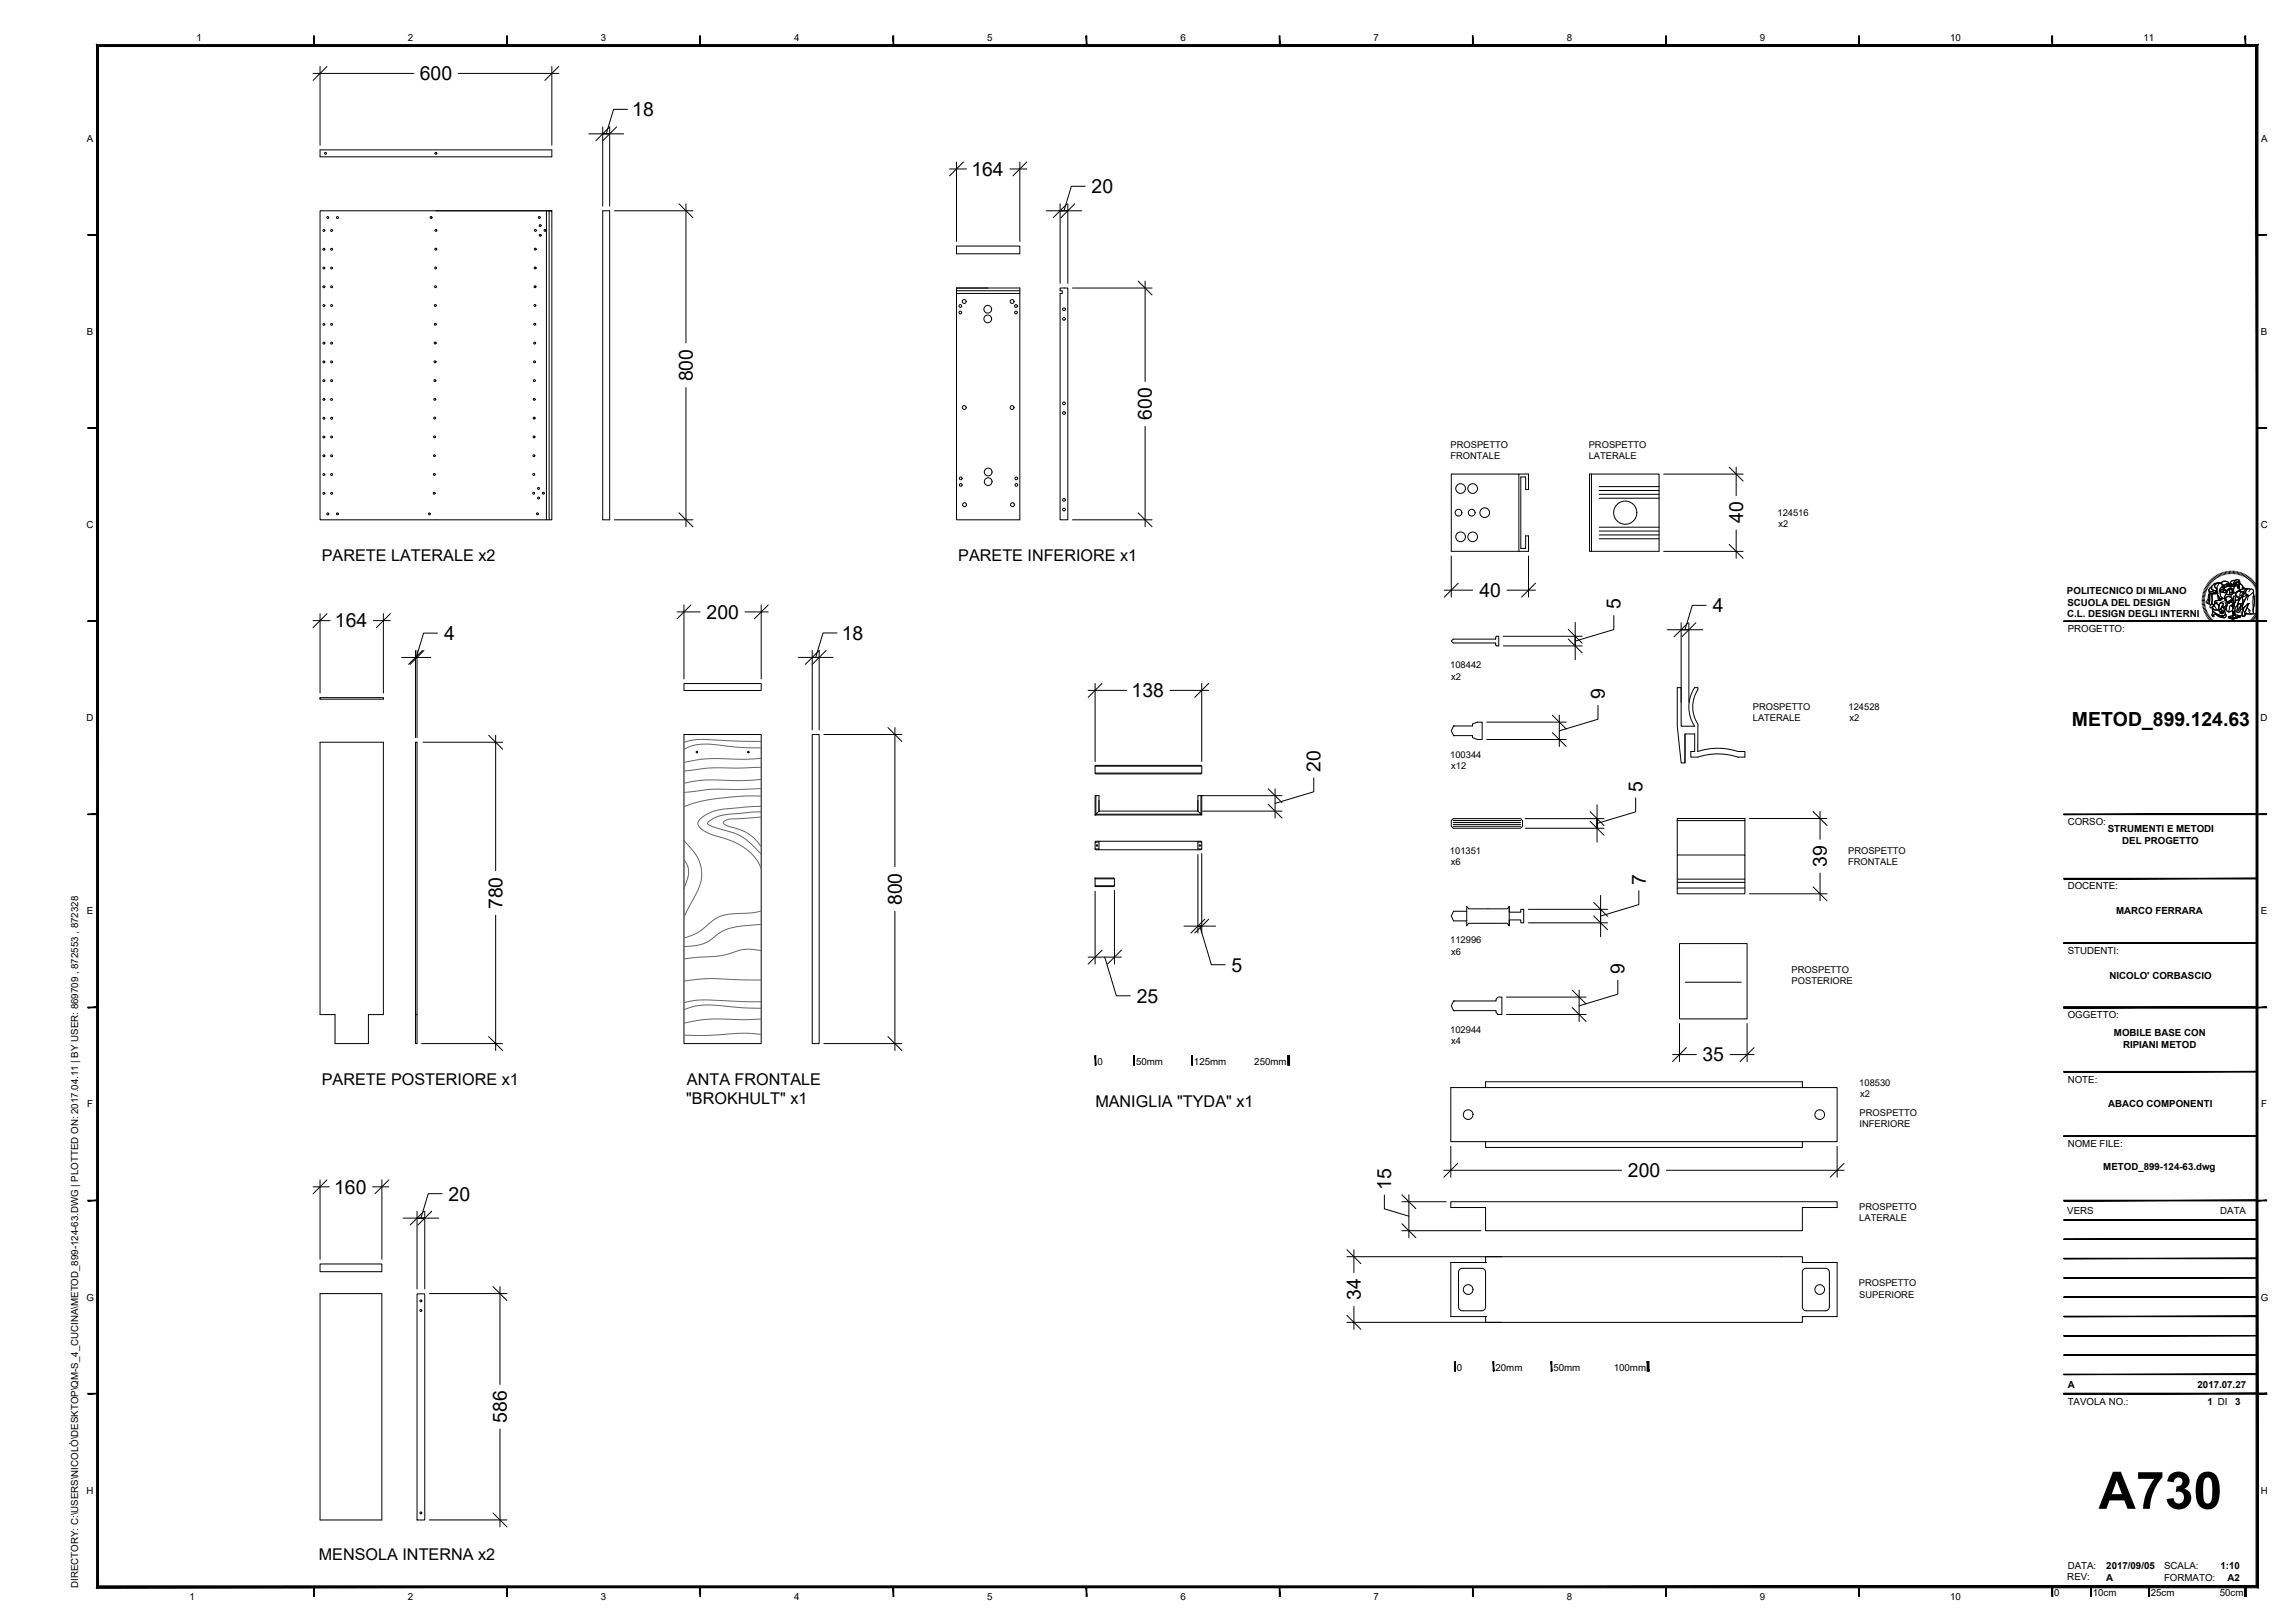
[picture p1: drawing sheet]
<svg xmlns="http://www.w3.org/2000/svg" width="594mm" height="420mm" viewBox="0 0 594 420" stroke-linecap="round" stroke-linejoin="round" font-family="sans-serif">
<defs><g id="words">
<text font-size="13.4" x="543.2" y="390.6">A730</text>
<g font-size="5">
<text x="108.7" y="20.8">600</text>
<text x="163.7" y="30.1">18</text>
<text x="251.5" y="45.5">164</text>
<text x="282.6" y="50">20</text>
<text x="179.3" y="98.7" transform="rotate(-90 179.3 98.7)">800</text>
<text x="298.2" y="108.7" transform="rotate(-90 298.2 108.7)">600</text>
<text x="451.2" y="135.4" transform="rotate(-90 451.2 135.4)">40</text>
<text x="383" y="154.5">40</text>
<text x="182.9" y="160.2">200</text>
<text x="419.5" y="157.8" transform="rotate(-90 419.5 157.8)">5</text>
<text x="443.4" y="158.5">4</text>
<text x="86.7" y="162.4">164</text>
<text x="115" y="165.7">4</text>
<text x="217.9" y="165.6">18</text>
<text x="292.9" y="180.5">138</text>
<text x="415.4" y="181" transform="rotate(-90 415.4 181)">9</text>
<text x="536.3" y="188.1">METOD_899.124.63</text>
<text x="341.8" y="199.7" transform="rotate(-90 341.8 199.7)">20</text>
<text x="425.2" y="205" transform="rotate(-90 425.2 205)">5</text>
<text x="472.9" y="224.4" transform="rotate(-90 472.9 224.4)">39</text>
<text x="426" y="229" transform="rotate(-90 426 229)">7</text>
<text x="130.1" y="235.4" transform="rotate(-90 130.1 235.4)">780</text>
<text x="233.4" y="234.3" transform="rotate(-90 233.4 234.3)">800</text>
<text x="318.8" y="251.5">5</text>
<text x="420.6" y="252.2" transform="rotate(-90 420.6 252.2)">9</text>
<text x="294.2" y="259.6">25</text>
<text x="440.7" y="274.8">35</text>
<text x="421.4" y="304.7">200</text>
<text x="86.5" y="309">160</text>
<text x="116.1" y="310.8">20</text>
<text x="360.1" y="308.1" transform="rotate(-90 360.1 308.1)">15</text>
<text x="352.2" y="336.6" transform="rotate(-90 352.2 336.6)">34</text>
<text x="131.2" y="368.4" transform="rotate(-90 131.2 368.4)">586</text>
</g>
<g font-size="4.2">
<text x="83.3" y="145.2">PARETE LATERALE x2</text>
<text x="248.1" y="145.3">PARETE INFERIORE x1</text>
<text x="83.3" y="280.9">PARETE POSTERIORE x1</text>
<text x="177.8" y="280.9">ANTA FRONTALE</text>
<text x="177.6" y="285.9">&quot;BROKHULT&quot; x1</text>
<text x="283.5" y="286.5">MANIGLIA &quot;TYDA&quot; x1</text>
<text x="82.5" y="403.8">MENSOLA INTERNA x2</text>
</g>
<g font-size="2.5">
<text x="50.9" y="10.6">1</text>
<text x="105.5" y="10.6">2</text>
<text x="155.5" y="10.6">3</text>
<text x="205.5" y="10.6">4</text>
<text x="255.5" y="10.6">5</text>
<text x="305.5" y="10.6">6</text>
<text x="355.5" y="10.6">7</text>
<text x="405.5" y="10.6">8</text>
<text x="455.5" y="10.6">9</text>
<text x="504.8" y="10.6">10</text>
<text x="554.8" y="10.6">11</text>
<text x="22.5" y="36.7">A</text>
<text x="585.3" y="36.7">A</text>
<text x="22.5" y="86.7">B</text>
<text x="585.2" y="86.7">B</text>
<text x="22.4" y="136.7">C</text>
<text x="585.2" y="136.7">C</text>
<text x="535.1" y="153.7">POLITECNICO DI MILANO</text>
<text x="535.1" y="159.8">C.L. DESIGN DEGLI INTERNI</text>
<text x="535.2" y="156.8">SCUOLA DEL DESIGN</text>
<text x="535.2" y="163.6">PROGETTO:</text>
<text x="22.4" y="186.7">D</text>
<text x="585.2" y="186.7">D</text>
<text x="535.2" y="213.6">CORSO:</text>
<text x="545.6" y="215.5">STRUMENTI E METODI</text>
<text x="549.4" y="218.5">DEL PROGETTO</text>
<text x="535.2" y="230.2">DOCENTE:</text>
<text x="22.5" y="236.7">E</text>
<text x="547.7" y="236.7">MARCO FERRARA</text>
<text x="585.2" y="236.7">E</text>
<text x="535.2" y="246.9">STUDENTI:</text>
<text x="546.1" y="253.3">NICOLO' CORBASCIO</text>
<text x="535.2" y="263.6">OGGETTO:</text>
<text x="547.2" y="268.3">MOBILE BASE CON</text>
<text x="284.1" y="275.8">0</text>
<text x="294.1" y="275.8">50mm</text>
<text x="309.1" y="275.8">125mm</text>
<text x="324.7" y="275.8">250mm</text>
<text x="549.6" y="271.3">RIPIANI METOD</text>
<text x="535.2" y="280.2">NOTE:</text>
<text x="22.6" y="286.7">F</text>
<text x="545.7" y="286.7">ABACO COMPONENTI</text>
<text x="585.3" y="286.7">F</text>
<text x="535.2" y="296.9">NOME FILE:</text>
<text x="544.5" y="302.9">METOD_899-124-63.dwg</text>
<text x="535.1" y="314.2">VERS</text>
<text x="574.7" y="314.2">DATA</text>
<text x="22.4" y="336.7">G</text>
<text x="585.2" y="336.7">G</text>
<text x="377.1" y="355">0</text>
<text x="387.1" y="355">20mm</text>
<text x="402.1" y="355">50mm</text>
<text x="417.7" y="355">100mm</text>
<text x="535.2" y="359.2">A</text>
<text x="568.9" y="359.2">2017.07.27</text>
<text x="535.2" y="363.7">TAVOLA NO.:</text>
<text x="571.4" y="363.7">1 DI</text>
<text x="578.6" y="363.7">3</text>
<text x="22.4" y="386.7">H</text>
<text x="585.2" y="386.7">H</text>
<text x="535.2" y="406.3">DATA:</text>
<text x="545.2" y="406.2">2017/09/05</text>
<text x="560.2" y="406.2">SCALA:</text>
<text x="574.8" y="406.2">1:10</text>
<text x="20.2" y="411" transform="rotate(-90 20.2 411)">DIRECTORY: C:\USERS\NICOLÒ\DESKTOP\QM-S_4_CUCINA\METOD_899-124-63.DWG | PLOTTED ON: 2017.04.11 | BY USER: 869709 , 872553 , 872328</text>
<text x="531.7" y="413.3">0</text>
<text x="535.1" y="409.2">REV:</text>
<text x="541.7" y="413.3">10cm</text>
<text x="545.2" y="409.2">A</text>
<text x="556.7" y="413.3">25cm</text>
<text x="560.2" y="409.2">FORMATO:</text>
<text x="574.6" y="413.3">50cm</text>
<text x="576.6" y="409.2">A2</text>
<text x="49" y="414.2">1</text>
<text x="105.5" y="414.2">2</text>
<text x="155.5" y="414.2">3</text>
<text x="205.5" y="414.2">4</text>
<text x="255.5" y="414.2">5</text>
<text x="305.5" y="414.2">6</text>
<text x="355.5" y="414.2">7</text>
<text x="405.5" y="414.2">8</text>
<text x="455.5" y="414.2">9</text>
<text x="504.8" y="414.2">10</text>
</g>
<g font-size="2.4">
<text x="375.5" y="118.9">FRONTALE</text>
<text x="375.5" y="116">PROSPETTO</text>
<text x="411.3" y="116">PROSPETTO</text>
<text x="411.3" y="118.9">LATERALE</text>
<text x="460.1" y="133.5">124516</text>
<text x="460.4" y="136.4">x2</text>
<text x="375.4" y="173">108442</text>
<text x="375.7" y="175.9">x2</text>
<text x="453.7" y="183.8">PROSPETTO</text>
<text x="478.5" y="183.8">124528</text>
<text x="453.7" y="186.7">LATERALE</text>
<text x="478.8" y="186.7">x2</text>
<text x="375.4" y="196.3">100344</text>
<text x="375.7" y="199.2">x12</text>
<text x="375.3" y="221">101351</text>
<text x="478.4" y="221">PROSPETTO</text>
<text x="375.6" y="223.9">x6</text>
<text x="478.4" y="223.9">FRONTALE</text>
<text x="375.4" y="244.2">112996</text>
<text x="375.7" y="247.1">x6</text>
<text x="463.8" y="251.8">PROSPETTO</text>
<text x="463.8" y="254.7">POSTERIORE</text>
<text x="375.4" y="267.5">102944</text>
<text x="375.7" y="270.3">x4</text>
<text x="481.3" y="281.1">108530</text>
<text x="481.5" y="284">x2</text>
<text x="481.3" y="291.8">INFERIORE</text>
<text x="481.4" y="288.9">PROSPETTO</text>
<text x="481.3" y="313.2">PROSPETTO</text>
<text x="481.3" y="316.1">LATERALE</text>
<text x="481.2" y="333">PROSPETTO</text>
<text x="481.3" y="335.9">SUPERIORE</text>
</g>
</g></defs>
<!-- layer: Livello 1 -->
<g fill="none" stroke="#000" stroke-width=".26">
<path d="M82.8 38.8h60v1.8h-60zM82.8 54.6h60v80h-60zM112.8 54.6h30M141.4 54.6v80M142.1 54.6v80M156 54.6h1.8v80h-1.8zM247.6 74.6h16.4v60h-16.4zM247.6 75.3h16.4M247.6 76h16.4M247.6 63.7h16.4v2h-16.4zM274.4 74.6h2v60h-2v-58.6h.6v-.7h-.6zM393.2 122.7h2.5v4h-.8v-3.2h-1.2v18.5h1.2v-3.3h.8v4h-20v-20h17.5v20"/>
<path d="M412 122.7h-.5v20h18v-20h-17.5v20M414 129h15.5M414 128h15.5M414 127h15.5M414 126h15.5M414 136.5h15.5M414 137.5h15.5M414 138.5h15.5M414 139.5h15.5M570 155.5h.7M570 155.1l.7 .1M570 154.8h.7"/>
<path d="M570.1 154.4l.7 .1M570.1 154.1l.7 .1M570.2 153.7l.7 .2M570.3 153.4l.7 .1M570.4 153l.7 .2M570.5 152.7l.7 .2M570.7 152.3l.6 .3M570.7 155.8h-.7M570.7 156.1l-.7 .1M570.8 156.4l-.7 .1M570.8 156.8l-.7 .1M570.8 152l.6 .3"/>
<path d="M570.9 157.1l-.7 .1M570.9 157.4l-.6 .2M571 151.7l.6 .4M571 157.7l-.6 .2M571.2 158l-.7 .3M571.2 151.4l.6 .4M571.3 158.3l-.6 .3M571.4 151.1l.5 .4M571.4 158.6l-.6 .3M571.6 158.9l-.6 .3M571.6 150.8l.5 .4M571.7 159.2l-.5 .3"/>
<path d="M571.8 150.5l.5 .5M571.9 153.1h.1M571.9 153.1l.1 .5M571.9 159.4l-.5 .4M572 153.6l-.1-.5 .7 .1a.83 .83 0 0 0 1.2-.2l.1 .6M572 153.6h.1M572.1 150.3l.5 .4M572.1 153.6l-.3 .4-.3 1.9a.23 .23 0 0 0-.1 .4 .23 .23 0 0 0 .3 0M572.1 153.6h.1M572.1 153.6l-.3 .2-.3 1.3-.5 .8 .3 .2M572.1 153.6h1.8M572.1 159.7l-.5 .4"/>
<path d="M572.3 152l.2-.1v.5l.2 .3 1.1 .4a.68 .68 0 0 1-1.2 .1h-.4a.51 .51 0 0 1-.5-.4 .51 .51 0 0 1 .4-.6zM572.3 150l.5 .5M572.3 160l-.5 .4M572.3 153.7h.1M572.3 153.7l-.3 .5v1.3l-.3 .8 .8 .2M572.3 153.6l.5 .1-.2 .6v2.1h-.5a.25 .25 0 0 1-.4-.1 .25 .25 0 0 1 .2-.3l.1-.4a2.17 2.17 0 0 1 .3-2zM572.5 151.9l-.5 .5a.44 .44 0 0 0-.3 .5 .44 .44 0 0 0 .5 .3h.4a.8 .8 0 0 0 1.2-.2M572.5 157.2l.2 .4M572.5 157.2h.1M572.6 149.8l.4 .5M572.6 156.4h.1M572.6 157.2a.73 .73 0 0 0 .8 .7l1-.1"/>
<path d="M572.6 151.6l.8-.6 1.2-.1a1 1 0 0 0-1.3 1l.6 .4-.1 .8-1.2-.6zM572.6 156.5h.1M572.7 157.6a1.56 1.56 0 0 0 1.7 .2M572.7 157.6l.1 .5 .7 .7 2 .9M572.7 157.6l.1 .5 .5 .5 1.7 .9M572.7 157.6l1.1 .3a.37 .37 0 0 1 .5-.1 .37 .37 0 0 1 .2 .4v.1M572.7 157.6h.1M572.8 153.7l-.2 .6v2.2M572.8 149.6l.5 .5M572.9 158.3l-.1 .2a.79 .79 0 0 0-.1 1.1h.3l.1-.2-.2-.2a.62 .62 0 0 1 .7-.2 .62 .62 0 0 1 .4 .4l.9 .4a.96 .96 0 0 0 1.3-.2l-.1-.7M572.9 158.2l.9 .8 1 .4a.85 .85 0 0 0 1.1-.2l.2-.3a.65 .65 0 0 1 0 .9 .65 .65 0 0 1-.9 0l-1.2-.4a.57 .57 0 0 0-.5-.5 .57 .57 0 0 0-.6 .5h.2l-.1 .2h-.3a1.06 1.06 0 0 1 .1-1.3zM573.1 156.7l-.2-.1a.49 .49 0 0 0-.7 0 .49 .49 0 0 0 .2 .8l.2-.2a.51 .51 0 0 1 .9 .1l.2 .2"/>
<path d="M573.1 149.3l.4 .6M573.4 149.1l.4 .6M573.4 156.3h.1M573.4 156.3h-.1a.37 .37 0 0 1-.2 .4 .37 .37 0 0 1-.5-.2M573.6 156h.1M573.6 156l.8 .7M573.7 156.1a.62 .62 0 0 0-.5 .9M573.7 156.1h.1M573.7 156.1l-.3 .2M573.7 156.1l.3 .4a.56 .56 0 0 1 .4 .8v.5M573.7 156.1l.7 .7a.59 .59 0 0 1 .4-.8 .59 .59 0 0 1 .8 .5l-.3 .2a.27 .27 0 0 0-.1 .4 .27 .27 0 0 0 .3 .1M573.7 156.1a.59 .59 0 0 0-.5 .9l-.7 .2"/>
<path d="M573.7 148.9l.4 .6M573.8 153.1l-1.1-.4-.2-.4 .1-.5 .6-.7 1.2-.2a.78 .78 0 0 1 .9 .6 .78 .78 0 0 1-.6 .9l-.2 .5 .2 .4a1.44 1.44 0 0 0 .5 1.4l.3 .2-.6 .1M573.9 153.3l.6 1.5v.5l.3 .1 .1-.4M573.9 153.3h.1M573.9 153.6h.1M574 148.8l.4 .6M574 154l.3 1.4M574.3 151.3l-.4 .7v1.3M574.3 148.6l.3 .6M574.4 157.8l.4 .7-.1 .2 .3-.2M574.4 157.8h.1M574.4 157.8l.1 .5 .3 .2-.1 .2 .3-.2"/>
<path d="M574.5 155.3v-.5l-.4-.7a.45 .45 0 0 0-.2-.5 .45 .45 0 0 0-.5 .1 .65 .65 0 0 0-.7 .2 .65 .65 0 0 0-.1 .7v1.9M574.5 155.3l-.5 .2a.55 .55 0 0 0-.7 .6l.1 .2M574.5 155.3h.1M574.5 158.3h.1M574.6 150.9a1 1 0 0 0-1.3 1l.6 .4v1M574.6 150.9h.1M574.6 150.9a.76 .76 0 0 1 .7 .7 .76 .76 0 0 1-.6 .8l-.2 .5 .2 .4a1.4 1.4 0 0 0 .5 1.4l.3 .2-.3 .1M574.6 150.9a1 1 0 0 0-1.3 1l.5 .4M574.7 148.4l.2 .7M574.8 152.8a.59 .59 0 0 0 .8 .6M574.9 151h.1M574.9 151l.8-.5h.6l.6 .3a.26 .26 0 0 1 .1 .4 .26 .26 0 0 1-.5 0l-.1-.1-.6 .4-.6-.1"/>
<path d="M574.9 155h.1M574.9 155l-.1 .4-.3-.1M575 158.5l.2 .4v-.2M575 158.5h.1M575 157.4l.3-.6a.36 .36 0 0 0 .3-.4 .36 .36 0 0 0-.5-.3 .78 .78 0 0 0-.7 1v.7M575 157.4h.1M575 157.4l-.1 .4 .7 .7-.4-.2 .2 .5-.3-.4 .1 .3M575 148.3l.2 .6M575 159.5h.1M575.1 158.4h.1M575.1 158.4l.1 .5-.2-.4M575.1 157.1h.1"/>
<path d="M575.1 157.1l.2-.3a.36 .36 0 0 0 .3-.4 .36 .36 0 0 0-.5-.3 .78 .78 0 0 0-.7 1v.7M575.1 150.7l.5-.2h.6l.6 .2 .2 .5-.2 .1-.4-.2-.1 .2-.7 .2-.7-.5zM575.1 157.1l-.3 .7 .8 .7-.4-.2 .2 .5-.3-.4M575.2 155h.1M575.2 155h-.3M575.2 157.1h.1M575.2 157.1l.3 .1M575.2 158.7h.1M575.2 151.3l.7 .2 .5-.5 .3 .3-.2 .5-.4 .3-.4-.2-.6 .1zM575.3 148.2l.3 .6M575.3 158.1h.1M575.3 158.1l-.5-.3 .3-.7 .4 .1 .5 1.5a.77 .77 0 0 1-1 .8"/>
<path d="M575.3 158.1l.3 .4-.4-.2 .2 .5-.3-.4 .1 .5-.2-.4-.3 .3 .1-.3-.3-.2M575.5 154.9l-.6 .1M575.5 154.9h.1M575.5 154.9l.5 .2M575.5 152.8h.9l-.3 .1 .1 .2a.34 .34 0 0 1-.3 .4 .34 .34 0 0 1-.3-.2zM575.5 157.2h.1M575.5 157.2l.5 1.5a.76 .76 0 0 1-1 .8M575.5 152.8h.9l-.3 .1 .1 .2a.34 .34 0 0 1-.3 .4 .34 .34 0 0 1-.4-.2zM575.5 152.5h.1M575.5 152.5l.3 .2M575.5 152.5l-1 .4M575.5 152.5l-.7 .3a.58 .58 0 0 0 .8 .6l-.1-.5 .3-.2"/>
<path d="M575.6 152.5l.2 .2M575.6 152.2l.1-.3-.6 .1-.3 .3-.3 .6M575.6 152.2h.1M575.6 152.2l-.1 .3M575.7 155.8l-.8 .2M575.7 152.2l-.2 .3M575.7 148.1l.2 .6M575.7 151.9l-.3 .5M575.8 152.7h.1M575.8 155.4l.8 .5M575.9 152.8h.1M575.9 152.8l-.1 .1"/>
<path d="M576 155.9l.2 .6-.1 .4M576 155.1l.5 1M576 148l.2 .7M576 155.1h.1M576 155.1l.6 1.1M576 157.7l.8 .7M576 154.9l.6-.5 .6 .1 .5 .3a.32 .32 0 0 1 .2 .5 .32 .32 0 0 1-.5 .1l-.4 .2a.46 .46 0 0 1-.5 .2 .46 .46 0 0 1-.3-.4zM576.1 156.9l-.6 .3M576.1 156.9h.1M576.2 151.8l.1 .1M576.3 151.4l.2 .1M576.4 153.7a1.29 1.29 0 0 0-.5 1.3"/>
<path d="M576.4 157.1v1M576.4 147.9l.1 .7M576.4 151.5h.1M576.4 151.8h.1M576.4 151.8l-.3 .3-.4-.2-.5 .1M576.5 155.7l1.1-.3-.1 .5-.5 .2-.5-.1zM576.5 156.6l-.3 .9-.4 .4M576.5 156.1v.5l-.4 .3M576.5 156.1h.1M576.6 156.1l-.2 1.1-.4 .5 .4 .4a.95 .95 0 0 0 1.4 .1h.1M576.6 156.2h.1M576.6 156.2l-.2 .5-.3 .2"/>
<path d="M576.6 155.8a.41 .41 0 0 0 .4 .3 .41 .41 0 0 0 .4-.2M576.7 152.6l.3-.3h.6l.4 .4 .2 .8-.3 .2-.1-.3M576.7 152.6h.1M576.7 152.6l-.3 1.2a.5 .5 0 0 0 .8 .1 .5 .5 0 0 0-.1-.8 .43 .43 0 0 1 0-.7 .43 .43 0 0 1 .7 .2M576.7 147.9l.1 .7M576.7 151.3l-.3 .5M576.7 151.3h.1M576.8 159.6l2-.4 1.2 .2-2.1 .6zM576.8 159.6l1.1 .4v.3l-1.1-.4zM576.8 159.6h.1M576.9 152.3h.6l.3 .2 .4 .8-.2 .4-.2-.2 .1-.6-.3-.5a.41 .41 0 0 0-.6 .1 .41 .41 0 0 0 .1 .6l.1 .8h-.4a.44 .44 0 0 1-.4-.3 .44 .44 0 0 1 .1-.5zM577.1 152.4l.4-.1 .3 .4 .1 .9-.2 .3h-.5l-.2-1.2z"/>
<path d="M577.1 147.9v.6M577.1 151.5a.39 .39 0 0 1 .6-.3 .39 .39 0 0 1 .1 .6M577.1 151.5h.1M577.1 151.5l.1-.3a.53 .53 0 0 1 .8 .4l-.2 .2M577.1 151.5l.4 .1M577.2 156.8l-.4 1.6 1.1-.2M577.2 155.9v.1M577.2 151.9h.1M577.2 155.6h.2M577.3 155.8l.1 .1M577.3 155.6v.1M577.4 152.7h.1"/>
<path d="M577.4 155.9h.1M577.4 155.6h.1M577.4 152.6l-.2 .1M577.4 147.8l.1 .7M577.5 155.6h.1M577.5 155.6l-.1 .3M577.5 151.6l-.4-.1-.4 .1 .6 .3a.3 .3 0 0 0 .3 0 .3 .3 0 0 0 .1-.3l-.2-.2 .1 .3M577.5 151.6l.1-.2 .2 .4M577.5 151.6h.1M577.5 151.6l.1-.1a.27 .27 0 0 1 .1 .3 .27 .27 0 0 1-.4 .1h-.1M577.5 151.6l-.4-.1-.4 .1 .5 .3M577.5 154l.1 .6"/>
<path d="M577.6 155.4l-.1 .2M577.6 156.9h.1M577.6 156.9h.4v.4l.2-.2M577.6 156.9h.4M577.6 152.5l.3 .2-.1 .2M577.7 153h.1M577.7 154.9l-.1-.2-.9-.3-.7 .5v.2M577.7 154.9h.1M577.7 154.9l.2 .2-.1 .3M577.8 151.8h.1M577.8 147.8v.7M577.8 155.4l-.3-.1-1 .4 .5 .4 .4-.2"/>
<path d="M577.8 155.4h.1M577.9 153h-.2M577.9 153.6l-.2 .3h-.5M577.9 152.8a.42 .42 0 0 1-.1 .6 .42 .42 0 0 1-.6-.1M577.9 158.2h.1M577.9 157.3h.1M578 159.4l.8-.2 1.2 .2-2.1 .6-1.1-.3v.2l1.2 .4 2-.6v-.3M578 159.4h.1M578 159.4l-1.2 .3M578 151.7l.2-.1 .1 .4-.3 .8M578 152.8h.1M578 151.7h.1"/>
<path d="M578 152.8l.1 .4M578 156.2h.1M578 156.2l-.1 .5h-.4l.1 .2M578 156.8l-.1 .5M578 155.2h.1M578 156.2l-.1 .5-.4 .1 .3 .2 .2-.1v.4l.2-.2M578.1 158.9h.1M578.1 155.6h.1M578.1 151.2l.1 .4M578.2 147.8l-.1 .7M578.2 157.1h.1M578.2 157.1l-.3 1.1"/>
<path d="M578.2 157.1l-.3 .2M578.2 156.5l-.1 .3-.1-.2M578.2 154.2l-.1 1.4M578.2 153.5l.5 .2M578.3 158.3l.2-.1 .1 1.1-.3-.6-.3 .7zM578.3 158.3l.2-.1 .2 1.4-.4-.9-.4 1.1zM578.4 155.4l-.4 .4v.4M578.4 156h.1M578.4 156l-.4 .2M578.4 156l-.2 1.1M578.5 154.3l-.5 .9M578.5 147.9l-.1 .7"/>
<path d="M578.5 150.3l-.2 .7 .1 .9 .2-.1 .2-1 .6-.3 .2 .6-.3 .4 .1 .6M578.5 150.3h.1M578.5 150.3l-.2 .7 .1 .9 .2-.1v-.5M578.5 150.3h-.5a.62 .62 0 0 0-.6 .8l.6 .3v.3M578.5 150.3h-.5a.61 .61 0 0 0-.6 .7M578.6 151.3h.1M578.6 151.3a.42 .42 0 0 0 .3 .4 .42 .42 0 0 0 .4-.2v.7l.2-.2M578.6 150.2l.5-.1a1.09 1.09 0 0 1 .5 1.5l-.3 .6v-.7l.3-.4-.2-.6-.6 .2-.2 1.1-.2 .1-.1-.9zM578.6 151.3a.38 .38 0 0 0 .3 .4 .38 .38 0 0 0 .4-.2M578.8 153.4l.1-.1a.95 .95 0 0 1 1.2-.2h.1a.5 .5 0 0 1 .5 .2 .5 .5 0 0 1 0 .6l-.7 .9-.6 .1-.6-.8zM578.8 151l.2 .1M578.8 154.1h.1"/>
<path d="M578.8 154.1l.6 .8 .2-.1M578.8 155.4l-.9 2.5 .2 1M578.9 147.9l-.1 .7M578.9 154.4l-.1 .1a.6 .6 0 0 0 0 .9l-.4 .6M578.9 151.5h.1M578.9 154.4l-.1 .1a.58 .58 0 0 0 0 .9l.7-.1M578.9 151.1h.1M578.9 154.4h.1M578.9 154.4l-.2-.6 .1-.4-.7-.2 .1 .4-.5 .3h-1.1l-.3-.2-.2 .3-.2 1 .1 .1 .6-.7 .6 .1 .4 .2 .1 .2a.23 .23 0 0 1 .2 .3 .23 .23 0 0 1-.3 .2l-.1 .2M578.9 153.4l.5-.3 .6 .2-.2 .9 .4-.1 .3-.4-.2-.5-.8-.2-.7 .4-.1 .5M578.9 153.4h.1M578.9 153.4l-.1 .7"/>
<path d="M578.9 151.4h.1M579.2 148l-.1 .7M579.2 156.5h.1M579.2 156.5a.47 .47 0 0 1 .8-.2 .47 .47 0 0 1-.1 .7v.1M579.2 151.2l.3 .1M579.2 156.5l-.2 1.8a.42 .42 0 0 0 .7 0l-.1-.6 .3-.6M579.3 151.3h.1M579.4 152.1h.1M579.4 150.5l-.6 .3-.2 .5M579.4 150.5h.1M579.4 150.5l.2 .6-.3 .4a.41 .41 0 0 1-.4 .2 .41 .41 0 0 1-.3-.4M579.4 150.2l-.4-.1-.5 .2"/>
<path d="M579.4 150.2h.1M579.4 150.2l.4 .4-.3 1.4M579.5 152h.1M579.5 152l.2-.9 .6 .3 .4 .7M579.5 152l-.1 .1M579.5 152l.4 .7-.3 .3M579.5 152l.4 .7M579.5 152l.2 .5a.6 .6 0 0 0 .9-.1h.3l-.2-.3M579.5 155.3l-.7 .1-.3 .5-.6 2 .2 1M579.5 155.3h.1M579.5 155.3h.1l-.3 1.1-.8 1.1 .1 .7-.3 .1-.2 .6M579.5 154.5h.1"/>
<path d="M579.6 154.8h.1M579.6 148.1l-.2 .6M579.6 153l1.2 .4M579.6 153l1-.6h.9l-.7 1M579.6 153h.1M579.6 153l-.8 .4M579.7 155.3l-.7 1.6a1.3 1.3 0 0 0-.5 1.4M579.7 154.5h-.3M579.8 151.1h.1M579.8 151.1l.5 .3 .4 .7M579.8 154.8h-.1M579.9 157.1h.1"/>
<path d="M579.9 148.2l-.2 .6M580.1 156.3h.1M580.1 156.3l-.8 .1M580.1 156.3l-.6 1.6a.36 .36 0 0 1 .2 .5 .36 .36 0 0 1-.6 .1l-.1-.2 .3-1.9M580.1 154.6l-.5 .7-.3 1.1M580.1 154.6h.1M580.1 154.6l-.6 .7M580.2 154.5h.1M580.2 154.5a.2 .2 0 0 1 .3-.2 .2 .2 0 0 1 0 .4v1.5M580.2 154.5l-.1 .1M580.2 148.3l-.2 .6M580.3 154.1l-.1 .4"/>
<path d="M580.3 153.2l.4 .1 .1 .3M580.4 151.9l.5 .5M580.5 156.2h.1M580.5 156.2l-.4 .1M580.5 157.6l-.1 .3 .2 .1M580.6 148.4l-.3 .6M580.6 154.4l-.1 1.6-.6 1.6 .2 .9 .3 .3M580.6 159.5h.1M580.7 152.1h.1M580.8 157.4l1.1-1.1-.4 1.4a1.39 1.39 0 0 0-.3 1.7l-.5 .1a.32 .32 0 0 1-.4-.1 .32 .32 0 0 1 .1-.4zM580.8 157.4h.1M580.8 157.4l-.3 1.4a.39 .39 0 0 0-.2 .4 .39 .39 0 0 0 .3 .3"/>
<path d="M580.8 153.4h.1M580.8 153.4v-.1a1.04 1.04 0 0 1 1.7-.7l.2-.1a.55 .55 0 0 1 .6 .4 .55 .55 0 0 1-.2 .6l-.4 .3a1.1 1.1 0 0 1-1.9-.2M580.8 153.6l-.7 1.1-.5 .1M580.9 155.1v.6M580.9 148.6l-.3 .6M581.1 159h.1M581.1 159a.35 .35 0 0 1 0 .4 .35 .35 0 0 1-.5 .1M581.2 148.7l-.3 .6M581.3 154.3l-.9 .1M581.4 158.5l.5 .4M581.5 148.9l-.3 .6M581.6 152.4l-1.2 .1-.8 .4"/>
<path d="M581.7 157.3l.8 .9M581.8 154.3a6.7 6.7 0 0 0-1.4 3.4l1.5-1.4M581.8 152.4a.91 .91 0 0 0-.5 1.1 .91 .91 0 0 0 .9 .7M581.8 149.1l-.3 .5M581.9 156.3h.1M581.9 156.4l-.2 1-.7 1.1 .1 .5M582 154.3l-.3 1.1M582.1 157.8a1.04 1.04 0 0 0 .7 1.2M582.1 149.3l-.4 .5M582.4 156.2l-.5 .1M582.4 152.9l-.3 .3M582.4 149.5l-.4 .5"/>
<path d="M582.7 149.7l-.4 .5M583 150l-.5 .5M583.1 159.9l.5 .4M583.2 154.5h.1M583.2 154.5v3.3M583.2 150.2l-.5 .5M583.2 153.4l.1 .3a10.2 10.2 0 0 1-.1 4.6l.3 .6h-2.4M583.3 159.6l.6 .4M583.5 150.5l-.6 .4M583.5 154.4h.1M583.5 154.4l.1 2a2.85 2.85 0 0 0-.2 2.4l-2 .1a.34 .34 0 0 1-.5-.1 .34 .34 0 0 1 .2-.5l.7-1.3 .1-.7M583.5 154.4l-.3-1a.56 .56 0 0 0 0-.8 .56 .56 0 0 0-.8 0 .8 .8 0 0 0-1 .3 .8 .8 0 0 0 .2 1l.6 .3a1.01 1.01 0 0 0-1 1l-.6 1.4-.2 1.1 1.5-1.4"/>
<path d="M583.5 159.3l.6 .4M583.7 150.7l-.6 .5M583.7 159l.6 .4M583.8 158.8l.6 .3M583.9 151l-.6 .4M584 158.5l.6 .3M584.1 151.3l-.6 .4M584.1 158.2l.6 .2M584.2 157.9l.7 .2M584.3 151.6l-.6 .4M584.3 157.6l.7 .2M584.4 157.3l.7 .1"/>
<path d="M584.5 152l-.6 .3M584.5 156.9l.7 .2M584.6 156.6l.6 .1M584.6 156.3l.7 .1M584.6 152.3l-.6 .3M584.6 156h.7M584.6 155.7h.7M584.8 152.6l-.7 .3M584.9 152.9l-.7 .3M585 153.3l-.6 .2M585.1 153.6l-.7 .2M585.2 154l-.7 .1"/>
<path d="M585.2 154.3l-.6 .1M585.3 154.7h-.7M585.3 155l-.7 .1M585.3 155.4h-.6M177.1 177h19.9v1.8h-19.9zM375.7 166l.5-.5h11v-.5l.2-.3h.6v2.5h-.6l-.2-.2v-.5h-11zM439.5 178.6a8.1 8.1 0 0 0 0 8.8M439.5 178.6v-.6h-.8a9.1 9.1 0 0 0 0 10h-3.5v-10h-1v10l1 9.5h1v-7.5M572.5 160.2l-.5 .5M572.7 160.4l-.4 .5M573 160.7l-.5 .5M573.2 160.9l-.4 .5"/>
<path d="M573.5 161.1l-.4 .5M573.8 161.3l-.4 .5M574 161.4l-.3 .6M574.3 161.6l-.3 .6M574.6 161.8l-.3 .6M574.9 161.9l-.3 .6M575.2 162l-.3 .7M575.5 162.1l-.2 .7M575.8 162.2l-.2 .7M576.1 162.3l-.1 .7M576.4 162.4l-.1 .6M576.8 162.4l-.1 .7"/>
<path d="M577.1 162.5l-.1 .6M577.4 162.5v.7M577.7 162.5l.1 .7M577.9 160.1h.1M577.9 160l2.1-.6v.3l-2.1 .6zM577.9 160v.3M578.1 162.5v.6M578.4 162.4l.1 .7M578.7 162.4l.1 .7M579 162.3l.2 .7M579.3 162.3l.2 .6M579.7 162.2l.2 .6"/>
<path d="M580 162.1l.2 .6M580.3 162l.2 .6M580.6 161.8l.3 .7M580.9 161.7l.3 .6M581.2 161.5l.3 .6M581.4 161.4l.4 .5M581.7 161.2l.4 .5M582 161l.4 .5M582.2 160.8l.5 .5M582.5 160.6l.4 .5M582.7 160.3l.5 .5M582.9 160.1l.5 .4"/>
<path d="M82.8 180.6v.4h16.4v-.4h-16.4v.4M82.8 192.2h16.4v70.5h-3.8v7.5h-8.7v-7.5h-3.9zM107.5 192.2h.5v78h-.5zM177.1 190.2h3.1M177.1 190.2h19.9v80h-19.9zM210.3 190.2h1.7v80h-1.7zM283.5 198.3l.2-.2h27.2l.2 .2v1.8l-.2 .2h-27.2l-.2-.2M283.5 198.3v1.8M283.5 198.3h27.6M376.3 187.9h4.9v-.5l1.2-.5h1.3v4.5h-1.3l-1.2-.5v-.5h-4.9M376.3 187.9h.1M376.3 190.4h.1"/>
<path d="M376.3 187.9l-.6 1.3 .6 1.2M439.5 187.5v7.1a16.5 16.5 0 0 1 10.4 0h1.8v1.4h-1.8a16.5 16.5 0 0 0-10.4 0h-1.8v-1.4h1v-4.6h-2.5v7.5M283.5 219.8h1M283.5 218l.2-.2h27.2l.2 .2M283.5 211h.2M283.5 200.1h27.6M283.5 219.8l.2 .2h27.2l.2-.2h-1M283.7 206v4.8h27.2v-4.8M284.5 210v-4h-1v5M284.5 218h-1v1.8M284.5 217.8v2.2M284.5 210l-1 1"/>
<path d="M310.1 207.2v2.8h-25.6M310.1 218h1v1.8M310.1 217.8v2.2M311.1 206v5h-27.6M311.1 206h.1M311.1 206h-1v4l1 1M375.7 212.4l.5-.5h17.4l.5 .5v1.5l-.5 .5h-17.4l-.5-.5zM376.2 213.9h17.4M376.2 212.4h17.4M376.2 212.9h17.4M376.2 213.4h17.4M434.2 212.4h17.5"/>
<path d="M283.5 227.5h5M283.5 229.3h5M288.5 227.5l-.2-.2h-4.8v2.2h4.8l.2-.2M288.5 227.5v1.8M376.3 235.9h3.4v2.5h-3.4l-.6-1.2zM379.7 235.9v-1.2l.5 .6h10l.5-.6v4.9l-.5-.6h-10l-.5 .6v-1.2M390.7 234.7v1.4h3v-.7h.7v3.5h-.7v-.8h-3v1.5M434.2 221.3h17.5v10.1h-17.5zM434.2 221.3v-9.4h17.5v9.4M434.2 227.6h17.5M434.2 228.4h17.5M434.2 229.9h17.5"/>
<path d="M376.3 259.1h.1M376.3 259.1h11v-.5l.5-.5h1v4.5h-1l-.5-.5v-.5h-11l-.6-1.2zM434.8 244.3h17.4v19.5h-17.4zM436.3 254.3h14.5M107.5 262.7h.5M376.3 261.6h.1M375.6 281.5h100v14h-100zM384.6 295.5v1.6h82v-1.6M384.6 281.5v-1.5h82v1.5M375.6 311.1h100v1.5h-9v6h-82v-6h-9zM82.8 327.2h16v2h-16zM82.8 334.9h16v58.6h-16z"/>
<path d="M108 335h2v58.5h-2zM378.6 328.3h5M383.5 328.3a1.02 1.02 0 0 1 1.1 1l-.1 9a1 1 0 0 1-.9 1h-5a1 1 0 0 1-1-1v-9a1 1 0 0 1 1-1M384.6 326.8h.1M384.6 326.8v-1.5h82v1.5M384.6 326.8h-9v14h9M466.6 326.8h.1M466.6 326.8h9v14h-9M467.5 328.3a.98 .98 0 0 0-.9 1l-.1 9a1 1 0 0 0 1.1 1h4.9a1 1 0 0 0 1-1M467.6 328.3h4.9M472.5 328.3a1 1 0 0 1 1 1M473.6 329.3v9"/>
<path d="M384.6 340.8h.1M384.6 340.8v1.5h82v-1.5M466.6 340.8h.1"/>
<circle cx="84.2" cy="39.7" r=".25"/>
<circle cx="112.8" cy="39.7" r=".25"/>
<circle cx="83.8" cy="59.7" r=".25"/>
<circle cx="84.8" cy="56.3" r=".25"/>
<circle cx="85.8" cy="59.7" r=".25"/>
<circle cx="87.3" cy="56.3" r=".25"/>
<circle cx="111.6" cy="56.3" r=".25"/>
<circle cx="112.8" cy="59.6" r=".25"/>
<circle cx="138.6" cy="59.6" r=".25"/>
<circle cx="139.6" cy="56.3" r=".25"/>
<circle cx="139.8" cy="58.4" r=".25"/>
<circle cx="141.1" cy="59.6" r=".25"/>
<circle cx="83.8" cy="79.1" r=".25"/>
<circle cx="83.8" cy="64.5" r=".25"/>
<circle cx="83.8" cy="74.2" r=".25"/>
<circle cx="83.8" cy="69.4" r=".25"/>
<circle cx="85.8" cy="74.2" r=".25"/>
<circle cx="85.8" cy="69.4" r=".25"/>
<circle cx="85.8" cy="79.1" r=".25"/>
<circle cx="85.8" cy="64.5" r=".25"/>
<circle cx="112.7" cy="79.1" r=".25"/>
<circle cx="112.7" cy="74.2" r=".25"/>
<circle cx="112.8" cy="69.4" r=".25"/>
<circle cx="112.8" cy="64.5" r=".25"/>
<circle cx="138.5" cy="79.1" r=".25"/>
<circle cx="138.5" cy="74.2" r=".25"/>
<circle cx="138.5" cy="69.4" r=".25"/>
<circle cx="138.6" cy="64.5" r=".25"/>
<circle cx="139.8" cy="60.9" r=".25"/>
<circle cx="248.6" cy="79.2" r=".35"/>
<circle cx="249.6" cy="78.1" r=".5"/>
<circle cx="262" cy="78.1" r=".5"/>
<circle cx="263" cy="79.2" r=".35"/>
<circle cx="83.8" cy="88.8" r=".25"/>
<circle cx="83.8" cy="93.7" r=".25"/>
<circle cx="83.8" cy="84" r=".25"/>
<circle cx="83.8" cy="98.5" r=".25"/>
<circle cx="85.8" cy="88.8" r=".25"/>
<circle cx="85.8" cy="98.5" r=".25"/>
<circle cx="85.8" cy="84" r=".25"/>
<circle cx="85.8" cy="93.7" r=".25"/>
<circle cx="112.6" cy="98.5" r=".25"/>
<circle cx="112.6" cy="93.7" r=".25"/>
<circle cx="112.6" cy="88.8" r=".25"/>
<circle cx="112.7" cy="83.9" r=".25"/>
<circle cx="138.3" cy="98.5" r=".25"/>
<circle cx="138.4" cy="93.7" r=".25"/>
<circle cx="138.4" cy="88.8" r=".25"/>
<circle cx="138.4" cy="83.9" r=".25"/>
<circle cx="248.6" cy="80.9" r=".35"/>
<circle cx="255.7" cy="82.6" r="1"/>
<circle cx="255.7" cy="80.1" r="1"/>
<circle cx="263" cy="80.9" r=".35"/>
<circle cx="275.4" cy="80.1" r=".35"/>
<circle cx="275.4" cy="82.6" r=".35"/>
<circle cx="83.8" cy="118" r=".25"/>
<circle cx="83.8" cy="108.3" r=".25"/>
<circle cx="83.8" cy="113.1" r=".25"/>
<circle cx="83.8" cy="103.4" r=".25"/>
<circle cx="85.8" cy="108.3" r=".25"/>
<circle cx="85.8" cy="118" r=".25"/>
<circle cx="85.8" cy="113.1" r=".25"/>
<circle cx="85.8" cy="103.4" r=".25"/>
<circle cx="112.5" cy="118" r=".25"/>
<circle cx="112.5" cy="113.1" r=".25"/>
<circle cx="112.5" cy="108.2" r=".25"/>
<circle cx="112.6" cy="103.4" r=".25"/>
<circle cx="138.2" cy="118" r=".25"/>
<circle cx="138.2" cy="113.1" r=".25"/>
<circle cx="138.3" cy="108.2" r=".25"/>
<circle cx="138.3" cy="103.4" r=".25"/>
<circle cx="249.6" cy="105.5" r=".5"/>
<circle cx="262" cy="105.5" r=".5"/>
<circle cx="275.4" cy="106.9" r=".35"/>
<circle cx="275.4" cy="104.4" r=".35"/>
<circle cx="83.8" cy="127.7" r=".25"/>
<circle cx="83.8" cy="122.8" r=".25"/>
<circle cx="84.8" cy="133" r=".25"/>
<circle cx="85.8" cy="122.8" r=".25"/>
<circle cx="85.8" cy="127.7" r=".25"/>
<circle cx="87.3" cy="133" r=".25"/>
<circle cx="111.1" cy="133" r=".25"/>
<circle cx="112.4" cy="127.7" r=".25"/>
<circle cx="112.4" cy="122.8" r=".25"/>
<circle cx="138.1" cy="127.7" r=".25"/>
<circle cx="138.2" cy="122.8" r=".25"/>
<circle cx="139.1" cy="133" r=".25"/>
<circle cx="139.4" cy="126.4" r=".25"/>
<circle cx="139.4" cy="128.9" r=".25"/>
<circle cx="140.6" cy="127.7" r=".25"/>
<circle cx="248.7" cy="123.8" r=".35"/>
<circle cx="248.7" cy="125.5" r=".35"/>
<circle cx="249.7" cy="130.7" r=".5"/>
<circle cx="255.8" cy="124.7" r="1"/>
<circle cx="255.8" cy="122.2" r="1"/>
<circle cx="262.1" cy="130.7" r=".5"/>
<circle cx="263.1" cy="125.5" r=".35"/>
<circle cx="263.1" cy="123.8" r=".35"/>
<circle cx="275.4" cy="129.4" r=".35"/>
<circle cx="275.4" cy="131.9" r=".35"/>
<circle cx="377.5" cy="132.7" r=".87"/>
<circle cx="378.1" cy="139" r="1.25"/>
<circle cx="378.1" cy="126.5" r="1.25"/>
<circle cx="381" cy="132.7" r=".87"/>
<circle cx="381.2" cy="126.5" r="1.25"/>
<circle cx="381.2" cy="139" r="1.25"/>
<circle cx="384.3" cy="132.7" r="1.25"/>
<circle cx="420.7" cy="132.7" r="3"/>
<circle cx="180.4" cy="194.7" r=".2"/>
<circle cx="193.7" cy="194.7" r=".2"/>
<circle cx="284" cy="218.9" r=".2"/>
<circle cx="310.6" cy="218.9" r=".2"/>
<circle cx="380" cy="288.5" r="1.25"/>
<circle cx="471" cy="288.5" r="1.25"/>
<circle cx="108.9" cy="336.8" r=".25"/>
<circle cx="108.9" cy="339.3" r=".25"/>
<circle cx="380" cy="333.8" r="1.25"/>
<circle cx="471" cy="333.8" r="1.25"/>
<circle cx="108.9" cy="391.7" r=".25"/>
</g>
<g fill="none" stroke="#666" stroke-width=".26">
<path d="M197 191.9h-5l-8.8-.4a14.8 14.8 0 0 0-6.1 .7M197 196.3a93.4 93.4 0 0 1-12.5 .1l-3.1 .2-4.3 .8M197 198.6l-10 .2a51.2 51.2 0 0 0-9.9 .8M197.1 193.6a107.9 107.9 0 0 1-14-1 11.2 11.2 0 0 0-6.1 1.4M177.1 217.6l.9 1a9.9 9.9 0 0 1 3.4 9.7l-1 2.6-3.3 6.5M197 208.7l-6 .4a18 18 0 0 0-7.9 1.6 3.7 3.7 0 0 0-2.5 2.6 4.7 4.7 0 0 0 3.4 2.7l4.2 1.3 2.2 .9a12.3 12.3 0 0 1 6.6 6.7M197 210.2l-4.7 .3a18.2 18.2 0 0 0-7.1 1.1 3.4 3.4 0 0 0-2 1.5 1.29 1.29 0 0 0 1.2 .9l4.6 1.3a13.2 13.2 0 0 1 7 4.7l1 1.1M197 211.5l-7.5 .5a2.21 2.21 0 0 0-2.3 1 3.2 3.2 0 0 0 2.6 1.2 11.1 11.1 0 0 1 7.2 5M197 206.1a59 59 0 0 0-18.8 2.3l-1.1 .4M197 201.8l-5.3 .3-9.3-.2-5.3 .9M197 204.2l-5.9 .2-7.2-.1-6.8 .8M177.1 222.6a5 5 0 0 1 .6 5.6l-.6 1.9"/>
<path d="M197 235.8a32.2 32.2 0 0 1-7.9 .8 9.6 9.6 0 0 0-6.7 3.5 12.7 12.7 0 0 1-5.3 2.8M197 239.3h-.6a27.3 27.3 0 0 0-8.6 1.4l-1.2 .6a17.6 17.6 0 0 1-4.6 3l-1.9 .5-3 .3M197 246.1a12.6 12.6 0 0 0-8.6 .9l-.6 .2a42.9 42.9 0 0 1-8.2 .7l-2.5 .3M197 259.3l-10-.3a29.6 29.6 0 0 0-8.1 .2l-1.8 .4M197 253.7h-5a58 58 0 0 0-13.1 0l-1.8 .3M197 261l-5.6-.2a44.6 44.6 0 0 0-10.1-.5l-2.2 .4-2 .7M197 263.8l-3.7 .2a69.7 69.7 0 0 0-12.5 .1l-3.7 .8M197 267.8a52.2 52.2 0 0 0-12.4 .2h-7.5"/>
</g>
<path d="M559.2 160.8l30.8 4.3-5.8-4.3zM559.2 160.8l30.8 4.3h-30.8z" fill="#fff"/>
<path d="M559.2 160.8h25l5.8 4.3zM559.2 160.8l30.8 4.3h-30.8z" fill="none" stroke="#fff" stroke-width=".26"/>
<path d="M584.2 146.3h5.8l-5.8 14.5zM590 146.3l-5.8 14.5 5.8 4.3z" fill="#fff"/>
<path d="M584.2 146.3h5.8l-5.8 14.5zM590 146.3v18.8l-5.8-4.3zM559.2 160.8h25v-14.5h5.8v18.8h-30.8z" fill="none" stroke="#fff" stroke-width=".26"/>
<g fill="#000">
<path d="M25 11.5l.5 399v-398.5zM25 11.5l.5 399-.5 .5zM25.5 410.5l-.5 .5 559-.5zM25 411l559-.5 .5 .5zM584 12v398.5l.5 .5zM584 12l.5-.5v399.5zM25.5 12h558.5l.5-.5zM25 11.5h559.5l-559 .5z"/>
<path d="M81.2 9.3l.1 2.5v-2.5zM81.2 9.3l.1 2.5h-.1z"/>
<path d="M131.2 9.3l.1 2.5v-2.5zM131.2 9.3l.1 2.5h-.1z"/>
<path d="M181.2 9.3l.1 2.5v-2.5zM181.2 9.3l.1 2.5h-.1z"/>
<path d="M231.2 9.3l.1 2.5v-2.5zM231.2 9.3l.1 2.5h-.1z"/>
<path d="M281.2 9.3l.1 2.5v-2.5zM281.2 9.3l.1 2.5h-.1z"/>
<path d="M331.2 9.3l.1 2.5v-2.5zM331.2 9.3l.1 2.5h-.1z"/>
<path d="M381.2 9.3l.1 2.5v-2.5zM381.2 9.3l.1 2.5h-.1z"/>
<path d="M431.2 9.3l.1 2.5v-2.5zM431.2 9.3l.1 2.5h-.1z"/>
<path d="M481.2 9.3l.1 2.5v-2.5zM481.2 9.3l.1 2.5h-.1z"/>
<path d="M531.2 9.3l.1 2.5v-2.5zM531.2 9.3l.1 2.5h-.1z"/>
<path d="M581.1 9.3l.2 2.5v-2.5zM581.1 9.3l.2 2.5h-.2z"/>
<path d="M22.8 60.9h2.4v-.2zM22.8 60.7h2.4l-2.4 .2z"/>
<path d="M584.2 60.7v.2l2.5-.2zM584.2 60.9l2.5-.2v.2z"/>
<path d="M22.8 110.9h2.4v-.2zM22.8 110.7h2.4l-2.4 .2z"/>
<path d="M584.2 110.7v.2l2.5-.2zM584.2 110.9l2.5-.2v.2z"/>
<path d="M22.8 160.9h2.4v-.2zM22.8 160.7h2.4l-2.4 .2z"/>
<path d="M534.2 160.9h50v-.2zM534.2 160.7h50l-50 .2z"/>
<path d="M584.2 160.7v.2l2.5-.2zM584.2 160.9l2.5-.2v.2z"/>
<path d="M22.8 210.9h2.4v-.2zM22.8 210.7h2.4l-2.4 .2z"/>
<path d="M534.2 210.9h50v-.2zM534.2 210.7h50l-50 .2z"/>
<path d="M584.2 210.7v.2l2.5-.2zM584.2 210.9l2.5-.2v.2z"/>
<path d="M534.2 227.6h50v-.2zM534.2 227.4h50l-50 .2z"/>
<path d="M534.2 244v.2l50-.2zM534.2 244.2l50-.2v.2z"/>
<path d="M534.2 244.2h50v-.2zM534.2 244h50l-50 .2z"/>
<path d="M22.8 260.9h2.4v-.2zM22.8 260.7h2.4l-2.4 .2z"/>
<path d="M534.2 260.7v.2l50-.2zM534.2 260.9l50-.2v.2z"/>
<path d="M534.2 260.7v.2l50-.2zM534.2 260.9l50-.2v.2z"/>
<path d="M534.2 277.4v.1l50-.1zM534.2 277.5l50-.1v.1z"/>
<path d="M534.2 260.7v.2l50-.2zM534.2 260.9l50-.2v.2z"/>
<path d="M534.2 260.7v.2l50-.2zM534.2 260.9l50-.2v.2z"/>
<path d="M584.2 260.7v.2l2.5-.2zM584.2 260.9l2.5-.2v.2z"/>
<path d="M534.2 294v.2l50-.2zM534.2 294.2l50-.2v.2z"/>
<path d="M534.2 294v.2l50-.2zM534.2 294.2l50-.2v.2z"/>
<path d="M22.8 310.9h2.4v-.2zM22.8 310.7h2.4l-2.4 .2z"/>
<path d="M534.2 315.7h50zM534.2 315.9l50-.2z"/>
<path d="M534.2 310.7v.2l50-.2zM534.2 310.9l50-.2v.2z"/>
<path d="M584.2 310.7v.2l2.5-.2zM584.2 310.9l2.5-.2v.2z"/>
<path d="M534.2 335.7h50zM534.2 335.9l50-.2z"/>
<path d="M534.2 330.7h50zM534.2 330.9l50-.2z"/>
<path d="M534.2 325.7h50zM534.2 325.9l50-.2z"/>
<path d="M534.2 320.7h50zM534.2 320.9l50-.2z"/>
<path d="M534.2 355.7h50zM534.2 355.9l50-.2z"/>
<path d="M534.2 350.7h50zM534.2 350.9l50-.2z"/>
<path d="M534.2 345.7h50zM534.2 345.9l50-.2z"/>
<path d="M534.2 340.7h50zM534.2 340.9l50-.2z"/>
<path d="M22.8 360.9h2.4v-.2zM22.8 360.7h2.4l-2.4 .2z"/>
<path d="M534.2 360.7v.2l50-.2zM534.2 360.9l50-.2v.2z"/>
<path d="M534.2 360.7v.2l50-.2zM534.2 360.9l50-.2v.2z"/>
<path d="M584.2 360.7v.2l2.5-.2zM584.2 360.9l2.5-.2v.2z"/>
<path d="M584.2 360.9h2.5v-.2zM584.2 360.7h2.5l-2.5 .2z"/>
<path d="M584.2 360.9h2.5v-.2zM584.2 360.7h2.5l-2.5 .2z"/>
<path d="M81.2 410.8l.1 2.5v-2.5zM81.2 410.8l.1 2.5h-.1z"/>
<path d="M131.2 410.8l.1 2.5v-2.5zM131.2 410.8l.1 2.5h-.1z"/>
<path d="M181.2 410.8l.1 2.5v-2.5zM181.2 410.8l.1 2.5h-.1z"/>
<path d="M231.2 410.8l.1 2.5v-2.5zM231.2 410.8l.1 2.5h-.1z"/>
<path d="M281.2 410.8l.1 2.5v-2.5zM281.2 410.8l.1 2.5h-.1z"/>
<path d="M331.2 410.8l.1 2.5v-2.5zM331.2 410.8l.1 2.5h-.1z"/>
<path d="M381.2 410.8l.1 2.5v-2.5zM381.2 410.8l.1 2.5h-.1z"/>
<path d="M431.2 410.8l.1 2.5v-2.5zM431.2 410.8l.1 2.5h-.1z"/>
<path d="M481.2 410.8l.1 2.5v-2.5zM481.2 410.8l.1 2.5h-.1z"/>
<path d="M531.2 410.8v2.5h.1zM531.2 410.8h.1v2.5z"/>
<path d="M531.2 410.8l.1 2.5v-2.5zM531.2 410.8l.1 2.5h-.1z"/>
<path d="M541.2 410.8l.1 2.5v-2.5zM541.2 410.8l.1 2.5h-.1z"/>
<path d="M556.2 410.8l.1 2.5v-2.5zM556.2 410.8l.1 2.5h-.1z"/>
<path d="M581.1 410.8l.2 2.5v-2.5zM581.1 410.8l.2 2.5h-.2z"/>
<path d="M581 410.8l.5 2.5v-2.5zM581 410.8l.5 2.5h-.5z"/>
</g>
<g fill="none" stroke="#000" stroke-width=".26">
<path d="M25 11.5l.5 .5v398.5zM25 11.5l.5 399-.5 .5zM25 11.5h559.5l-559 .5zM25.5 12l559-.5-.5 .5zM81.2 9.3h.1v2.5zM81.2 9.3l.1 2.5h-.1zM131.2 9.3h.1v2.5zM131.2 9.3l.1 2.5h-.1zM181.2 9.3h.1v2.5zM181.2 9.3l.1 2.5h-.1zM231.2 9.3h.1v2.5zM231.2 9.3l.1 2.5h-.1z"/>
<path d="M281.2 9.3h.1v2.5zM281.2 9.3l.1 2.5h-.1zM331.2 9.3h.1v2.5zM331.2 9.3l.1 2.5h-.1zM381.2 9.3h.1v2.5zM381.2 9.3l.1 2.5h-.1zM431.2 9.3h.1v2.5zM431.2 9.3l.1 2.5h-.1zM481.2 9.3h.1v2.5zM481.2 9.3l.1 2.5h-.1zM531.2 9.3h.1v2.5zM531.2 9.3l.1 2.5h-.1z"/>
<path d="M581.1 9.3h.2v2.5zM581.1 9.3l.2 2.5h-.2zM584 12l.5 399-.5-.5zM584 12l.5-.5v399.5zM159 54.6h20.4M175.8 52.8l3.6 3.6M177.6 52.8v36M22.8 60.9l2.4-.2v.2zM22.8 60.7h2.4l-2.4 .2zM584.2 60.7h2.5l-2.5 .2zM584.2 60.9l2.5-.2v.2zM22.8 110.9l2.4-.2v.2z"/>
<path d="M22.8 110.7h2.4l-2.4 .2zM177.6 100.3v36.1M584.2 110.7h2.5l-2.5 .2zM584.2 110.9l2.5-.2v.2zM159 134.6h20.4M175.8 132.8l3.6 3.6M22.8 160.9l2.4-.2v.2zM22.8 160.7h2.4l-2.4 .2zM534.2 160.9l50-.2v.2zM534.2 160.7h50l-50 .2zM584.2 160.7h2.5l-2.5 .2zM584.2 160.9l2.5-.2v.2z"/>
<path d="M22.8 210.9l2.4-.2v.2zM22.8 210.7h2.4l-2.4 .2zM534.2 210.9l50-.2v.2zM534.2 210.7h50l-50 .2zM584.2 210.7h2.5l-2.5 .2zM584.2 210.9l2.5-.2v.2zM534.2 227.6l50-.2v.2zM534.2 227.4h50l-50 .2zM534.2 244.2l50-.2v.2zM534.2 244h50l-50 .2zM22.8 260.9l2.4-.2v.2zM22.8 260.7h2.4l-2.4 .2z"/>
<path d="M534.2 260.7h50l-50 .2zM534.2 260.9l50-.2v.2zM534.2 277.4h50l-50 .1zM534.2 277.5l50-.1v.1zM584.2 260.7h2.5l-2.5 .2zM584.2 260.9l2.5-.2v.2zM534.2 294h50l-50 .2zM534.2 294.2l50-.2v.2zM22.8 310.9l2.4-.2v.2zM22.8 310.7h2.4l-2.4 .2zM534.2 315.7h50zM534.2 315.9l50-.2z"/>
<path d="M534.2 310.7h50l-50 .2zM534.2 310.9l50-.2v.2zM584.2 310.7h2.5l-2.5 .2zM584.2 310.9l2.5-.2v.2zM534.2 335.7h50zM534.2 335.9l50-.2zM534.2 330.7h50zM534.2 330.9l50-.2zM534.2 325.7h50zM534.2 325.9l50-.2zM534.2 320.7h50zM534.2 320.9l50-.2z"/>
<path d="M534.2 355.7h50zM534.2 355.9l50-.2zM534.2 350.7h50zM534.2 350.9l50-.2zM534.2 345.7h50zM534.2 345.9l50-.2zM534.2 340.7h50zM534.2 340.9l50-.2zM22.8 360.9l2.4-.2v.2zM22.8 360.7h2.4l-2.4 .2zM534.2 360.7h50l-50 .2zM534.2 360.9l50-.2v.2z"/>
<path d="M584.2 360.7h2.5l-2.5 .2zM584.2 360.9l2.5-.2v.2zM25 411l559-.5 .5 .5zM25.5 410.5h558.5l-559 .5zM81.2 410.8h.1v2.5zM81.2 410.8l.1 2.5h-.1zM131.2 410.8h.1v2.5zM131.2 410.8l.1 2.5h-.1zM181.2 410.8h.1v2.5zM181.2 410.8l.1 2.5h-.1zM231.2 410.8h.1v2.5zM231.2 410.8l.1 2.5h-.1z"/>
<path d="M281.2 410.8h.1v2.5zM281.2 410.8l.1 2.5h-.1zM331.2 410.8h.1v2.5zM331.2 410.8l.1 2.5h-.1zM381.2 410.8h.1v2.5zM381.2 410.8l.1 2.5h-.1zM431.2 410.8h.1v2.5zM431.2 410.8l.1 2.5h-.1zM481.2 410.8h.1v2.5zM481.2 410.8l.1 2.5h-.1zM531.2 410.8h.1v2.5zM531.2 410.8l.1 2.5h-.1z"/>
<path d="M541.2 410.8h.1v2.5zM541.2 410.8l.1 2.5h-.1zM556.2 410.8h.1v2.5zM556.2 410.8l.1 2.5h-.1zM581 410.8h.5v2.5zM581 410.8l.5 2.5h-.5zM581.1 410.8h.2v2.5zM581.1 410.8l.2 2.5h-.2z"/>
</g>
<path d="M175.4 90.2v8.7h4.4zM175.4 90.2h4.4v8.7z" fill="#fff"/>
<path d="M175.4 90.2l4.4 8.7h-4.4zM175.4 90.2h4.4v8.7z" fill="none" stroke="#fff" stroke-width=".26"/>
<path d="M277.6 74.6h20.6M294.6 72.8l3.6 3.6M296.4 72.8v26M296.4 110.4v26M277.6 134.6h20.6M294.6 132.8l3.6 3.6" fill="none" stroke="#000" stroke-width=".26"/>
<path d="M294.2 100.2v8.7h4.4zM294.2 100.2h4.4v8.7z" fill="#fff"/>
<path d="M294.2 100.2l4.4 8.7h-4.4zM294.2 100.2h4.4v8.7z" fill="none" stroke="#fff" stroke-width=".26"/>
<path d="M81 19h26.1M82.8 17.2v20.4M84.6 17.2l-3.6 3.6M118.6 19h26M142.8 17.2v20.4M144.6 17.2l-3.6 3.6" fill="none" stroke="#000" stroke-width=".26"/>
<path d="M108.5 16.8v4.4l8.7-4.4zM108.5 21.2l8.7-4.4v4.4z" fill="#fff"/>
<path d="M108.5 16.8h8.7l-8.7 4.4zM108.5 21.2l8.7-4.4v4.4z" fill="none" stroke="#fff" stroke-width=".26"/>
<path d="M152.4 34.6h3.6M156 32.9v20.5M157.8 32.9v20.5M157.8 34.6h3.6M162.4 28.3h-3.6l-1.9 6.3" fill="none" stroke="#000" stroke-width=".26"/>
<path d="M163.9 26.1v4.4l5.5-4.4zM163.9 30.5l5.5-4.4v4.4z" fill="#fff"/>
<path d="M163.9 26.1h5.5l-5.5 4.4zM163.9 30.5l5.5-4.4v4.4z" fill="none" stroke="#fff" stroke-width=".26"/>
<path d="M156 34.6h1.8h-1.8M157.8 32.9l-3.6 3.5M159.6 32.9l-3.6 3.5M245.8 43.7h4.4M247.6 41.9v20.6M249.4 41.9l-3.6 3.6M261.4 43.7h4.4M264 41.9v20.6M265.8 41.9l-3.6 3.6" fill="none" stroke="#000" stroke-width=".26"/>
<path d="M251.6 41.6v4.3l8.4-4.3zM251.6 45.9l8.4-4.3v4.3z" fill="#fff"/>
<path d="M251.6 41.6h8.4l-8.4 4.3zM251.6 45.9l8.4-4.3v4.3z" fill="none" stroke="#fff" stroke-width=".26"/>
<path d="M270.8 54.6h3.6M274.4 52.8v20.6M276.4 52.8v20.6M276.4 54.6h3.6M280.9 48.2h-3.6l-1.9 6.4" fill="none" stroke="#000" stroke-width=".26"/>
<path d="M282.4 46v4.4l5.9-4.4zM282.4 50.4l5.9-4.4v4.4z" fill="#fff"/>
<path d="M282.4 46h5.9l-5.9 4.4zM282.4 50.4l5.9-4.4v4.4z" fill="none" stroke="#fff" stroke-width=".26"/>
<path d="M274.4 54.6h2h-2M276.2 52.8l-3.6 3.6M278.2 52.8l-3.6 3.6M81 307.2h4.2M82.8 305.4v20.6M84.6 305.4l-3.6 3.6M96.4 307.2h4.2M98.9 305.4v20.6M100.6 305.4l-3.5 3.6" fill="none" stroke="#000" stroke-width=".26"/>
<path d="M86.7 305.1v4.3l8.3-4.3zM86.7 309.4l8.3-4.3v4.3z" fill="#fff"/>
<path d="M86.7 305.1h8.3l-8.3 4.3zM86.7 309.4l8.3-4.3v4.3z" fill="none" stroke="#fff" stroke-width=".26"/>
<path d="M104.4 315.4h3.6M108 313.6v20.1M110 313.6v20.1M110 315.4h3.6M114.4 309h-3.5l-1.9 6.4" fill="none" stroke="#000" stroke-width=".26"/>
<path d="M115.9 306.8v4.4l5.9-4.4zM115.9 311.2l5.9-4.4v4.4z" fill="#fff"/>
<path d="M115.9 306.8h5.9l-5.9 4.4zM115.9 311.2l5.9-4.4v4.4z" fill="none" stroke="#fff" stroke-width=".26"/>
<path d="M108 315.4h2h-2M109.8 313.6l-3.6 3.6M111.8 313.6l-3.6 3.6M111.1 334.9h20.1M127.6 333.1l3.6 3.6M129.4 333.1v25.3M129.4 370v25.3M111.1 393.5h20.1M127.6 391.7l3.6 3.6" fill="none" stroke="#000" stroke-width=".26"/>
<path d="M127.2 359.8v8.7h4.4zM127.2 359.8h4.4v8.7z" fill="#fff"/>
<path d="M127.2 359.8l4.4 8.7h-4.4zM127.2 359.8h4.4v8.7z" fill="none" stroke="#fff" stroke-width=".26"/>
<path d="M82.8 158.9v20.5M84.6 158.9l-3.6 3.6M99.2 158.9v20.5M101 158.9l-3.6 3.6M81 160.7h4.4M96.6 160.7h4.4" fill="none" stroke="#000" stroke-width=".26"/>
<path d="M86.9 158.5v4.4l8.3-4.4zM86.9 162.9l8.3-4.4v4.4z" fill="#fff"/>
<path d="M86.9 158.5h8.3l-8.3 4.4zM86.9 162.9l8.3-4.4v4.4z" fill="none" stroke="#fff" stroke-width=".26"/>
<path d="M109.5 192.2h20.6M126.5 190.4l3.6 3.6M128.3 190.4v35M128.3 236.9v35.1M109.1 270.2h21M126.5 268.4l3.6 3.6" fill="none" stroke="#000" stroke-width=".26"/>
<path d="M126.1 226.8v8.7h4.4zM126.1 226.8h4.4v8.7z" fill="#fff"/>
<path d="M126.1 226.8l4.4 8.7h-4.4zM126.1 226.8h4.4v8.7z" fill="none" stroke="#fff" stroke-width=".26"/>
<path d="M104 170.2h3.5M107.5 168.4v22.6M108 168.4v22.6M108 170.2h3.5M113.2 163.9h-3.6l-1.8 6.3" fill="none" stroke="#000" stroke-width=".26"/>
<path d="M114.7 161.7v4.4l3.2-4.4zM117.9 161.7v4.4h-3.2z" fill="#fff"/>
<path d="M114.7 161.7h3.2l-3.2 4.4zM117.9 161.7v4.4h-3.2z" fill="none" stroke="#fff" stroke-width=".26"/>
<path d="M175.3 158.4h5.9M177.1 156.6v19.2M178.8 156.6l-3.5 3.6M192.9 158.4h6M197 156.6v19.2M198.9 156.6l-3.7 3.6M107.5 170.2h.5h-.5M109.3 168.4l-3.5 3.6M109.8 168.4l-3.6 3.6" fill="none" stroke="#000" stroke-width=".26"/>
<path d="M182.7 156.2v4.4l8.7-4.4zM182.7 160.6l8.7-4.4v4.4z" fill="#fff"/>
<path d="M182.7 156.2h8.7l-8.7 4.4zM182.7 160.6l8.7-4.4v4.4z" fill="none" stroke="#fff" stroke-width=".26"/>
<path d="M206.7 170.2h3.6M210.3 168.4v20.6M212 168.4v20.6M212 170.2h3.6M216.7 163.9h-3.7l-1.9 6.3" fill="none" stroke="#000" stroke-width=".26"/>
<path d="M218.1 161.7v4.4l5.5-4.4zM218.1 166.1l5.5-4.4v4.4z" fill="#fff"/>
<path d="M218.1 161.7h5.5l-5.5 4.4zM218.1 166.1l5.5-4.4v4.4z" fill="none" stroke="#fff" stroke-width=".26"/>
<path d="M210.3 170.2h1.7h-1.7M212 168.4l-3.5 3.6M213.8 168.4l-3.5 3.6M213.2 190.2h20.2M229.9 188.4l3.5 3.6M231.6 188.4v36M231.6 235.9v36.1M213.2 270.2h20.2M229.9 268.4l3.5 3.6" fill="none" stroke="#000" stroke-width=".26"/>
<path d="M229.4 225.8v8.7h4.5zM229.4 225.8h4.5v8.7z" fill="#fff"/>
<path d="M229.4 225.8l4.5 8.7h-4.5zM229.4 225.8h4.5v8.7z" fill="none" stroke="#fff" stroke-width=".26"/>
<path d="M281.7 178.7h10M283.5 176.9v20.2M285.3 176.9l-3.6 3.6M302.9 178.7h10M311.1 176.9v20.2M312.9 176.9l-3.6 3.6" fill="none" stroke="#000" stroke-width=".26"/>
<path d="M293.1 176.5v4.4l8.3-4.4zM293.1 180.9l8.3-4.4v4.4z" fill="#fff"/>
<path d="M293.1 176.5h8.3l-8.3 4.4zM293.1 180.9l8.3-4.4v4.4z" fill="none" stroke="#fff" stroke-width=".26"/>
<path d="M306.5 239.8h3.6M310.1 221.2v20.4M310.6 239.8l3 9.9h3.6M311.1 221v20.6M311.1 239.8h3.6" fill="none" stroke="#000" stroke-width=".26"/>
<path d="M318.6 247.6v4.3l3.1-4.3zM321.7 247.6v4.3h-3.1z" fill="#fff"/>
<path d="M318.6 247.6h3.1l-3.1 4.3zM321.7 247.6v4.3h-3.1z" fill="none" stroke="#fff" stroke-width=".26"/>
<path d="M311.3 206h20.6M311.3 210h20.6M330.1 204.2v7.6M340.1 201.4v3.6l-10 3M310.1 239.8h1h-1M311.9 238l-3.6 3.6M312.9 238l-3.6 3.6" fill="none" stroke="#000" stroke-width=".26"/>
<path d="M337.9 194v5.9h4.4zM337.9 194h4.4v5.9z" fill="#fff"/>
<path d="M337.9 194l4.4 5.9h-4.4zM337.9 194h4.4v5.9z" fill="none" stroke="#fff" stroke-width=".26"/>
<path d="M328.3 208.2l3.6 3.6M328.3 204.2l3.6 3.6M283.5 230.7v18.9M288.5 230.5v19.1M281.7 247.8h8.6M286 247.8l3 10h3.6" fill="none" stroke="#000" stroke-width=".26"/>
<path d="M294 255.6v4.4l6-4.4zM294 260l6-4.4v4.4z" fill="#fff"/>
<path d="M294 255.6h6l-6 4.4zM294 260l6-4.4v4.4z" fill="none" stroke="#fff" stroke-width=".26"/>
<g fill="none" stroke="#000" stroke-width=".26">
<path d="M384.9 186.9h20.5M384.9 191.4h20.5M403.6 185.1v8.1M413.7 182.6v3.6l-10.1 3M285.3 246l-3.6 3.6M290.3 246l-3.6 3.6M283.5 273.3l.2 2.5h-.2zM283.5 273.3h.2v2.5zM293.5 273.3h.2v2.5zM293.5 273.3l.2 2.5h-.2zM308.5 273.3h.2v2.5zM308.5 273.3l.2 2.5h-.2z"/>
<path d="M333.3 273.3h.5v2.5zM333.3 273.3l.5 2.5h-.5z"/>
</g>
<g fill="#000">
<path d="M283.5 273.3v2.5h.2zM283.5 273.3h.2v2.5z"/>
<path d="M293.5 273.3l.2 2.5v-2.5zM293.5 273.3l.2 2.5h-.2z"/>
<path d="M308.5 273.3l.2 2.5v-2.5zM308.5 273.3l.2 2.5h-.2z"/>
<path d="M333.3 273.3l.5 2.5v-2.5zM333.3 273.3l.5 2.5h-.5z"/>
</g>
<path d="M411.5 178.1v3.1h4.4zM411.5 178.1h4.4v3.1z" fill="#fff"/>
<path d="M411.5 178.1l4.4 3.1h-4.4zM411.5 178.1h4.4v3.1z" fill="none" stroke="#fff" stroke-width=".26"/>
<path d="M401.8 189.6l3.6 3.6M401.8 185.1l3.6 3.6M394.8 211.9h20.4M394.8 214.4h20.4M413.4 208.3v3.6M413.4 214.4v3.6M423.4 206.6v3.6l-10 3" fill="none" stroke="#000" stroke-width=".26"/>
<path d="M421.2 202v3.1h4.4zM421.2 202h4.4v3.1z" fill="#fff"/>
<path d="M421.2 202l4.4 3.1h-4.4zM421.2 202h4.4v3.1z" fill="none" stroke="#fff" stroke-width=".26"/>
<path d="M411.6 210.1l3.6 3.6M411.6 212.6l3.6 3.6M413.4 211.9v2.5v-2.5M395.6 235.4h20.5M395.6 238.9h20.5M414.3 231.8v3.6M414.3 238.9v3.6M424.2 230.6v3.6l-9.9 3" fill="none" stroke="#000" stroke-width=".26"/>
<path d="M422.1 226.1v3h4.3zM422.1 226.1h4.3v3z" fill="#fff"/>
<path d="M422.1 226.1l4.3 3h-4.3zM422.1 226.1h4.3v3z" fill="none" stroke="#fff" stroke-width=".26"/>
<path d="M412.5 233.6l3.6 3.6M412.5 237.1l3.6 3.6M414.3 235.4v3.5v-3.5M390 258.1h20.6M408.8 256.3v8.1M418.8 253.8v3.6l-10 3M390 262.6h20.6" fill="none" stroke="#000" stroke-width=".26"/>
<path d="M416.6 249.2v3.1h4.4zM416.6 249.2h4.4v3.1z" fill="#fff"/>
<path d="M416.6 249.2l4.4 3.1h-4.4zM416.6 249.2h4.4v3.1z" fill="none" stroke="#fff" stroke-width=".26"/>
<path d="M407 256.3l3.6 3.6M407 260.8l3.6 3.6M348.7 325.3h40M348.7 323.5l3.6 3.6M350.5 323.5v6M350.5 338.2v5.9M348.7 342.3h40M348.7 340.5l3.6 3.6" fill="none" stroke="#000" stroke-width=".26"/>
<path d="M348.3 330.9v5.9h4.4zM348.3 330.9h4.4v5.9z" fill="#fff"/>
<path d="M348.3 330.9l4.4 5.9h-4.4zM348.3 330.9h4.4v5.9z" fill="none" stroke="#fff" stroke-width=".26"/>
<path d="M430.7 122.7h20.5M447.6 120.9l3.6 3.6M449.4 120.9v7.4M449.4 137.2v7.3M430.7 142.7h20.5M447.6 140.9l3.6 3.6" fill="none" stroke="#000" stroke-width=".26"/>
<path d="M447.2 129.7v6h4.4zM447.2 129.7h4.4v6z" fill="#fff"/>
<path d="M447.2 129.7l4.4 6h-4.4zM447.2 129.7h4.4v6z" fill="none" stroke="#fff" stroke-width=".26"/>
<path d="M452.9 211.9h20M469.3 210.1l3.6 3.6M471.1 210.1v7.2M452.9 231.4h20M469.3 229.6l3.6 3.6M471.1 226v7.2" fill="none" stroke="#000" stroke-width=".26"/>
<path d="M468.9 218.7v5.9h4.4zM468.9 218.7h4.4v5.9z" fill="#fff"/>
<path d="M468.9 218.7l4.4 5.9h-4.4zM468.9 218.7h4.4v5.9z" fill="none" stroke="#fff" stroke-width=".26"/>
<path d="M433 273h6.1M434.8 265v9.8M436.6 271.2l-3.6 3.6M447.9 273h6.1M452.2 265v9.8M454 271.2l-3.6 3.6" fill="none" stroke="#000" stroke-width=".26"/>
<path d="M440.6 270.8v4.4l5.8-4.4zM440.6 275.2l5.8-4.4v4.4z" fill="#fff"/>
<path d="M440.6 270.8h5.8l-5.8 4.4zM440.6 275.2l5.8-4.4v4.4z" fill="none" stroke="#fff" stroke-width=".26"/>
<path d="M441.7 156.7h-3.6l-1.9 6.3M431.6 163h3.6M435.2 161.2v20.6M437.2 161.2v20.6M437.2 163h3.6" fill="none" stroke="#000" stroke-width=".26"/>
<path d="M443.1 154.6v4.3l3.2-4.3zM446.3 154.6v4.3h-3.2z" fill="#fff"/>
<path d="M443.1 154.6h3.2l-3.2 4.3zM446.3 154.6v4.3h-3.2z" fill="none" stroke="#fff" stroke-width=".26"/>
<path d="M373.9 152.8h7.3M375.7 143.9v10.7M377.5 151l-3.6 3.6M390.1 152.8h7.4M395.7 143.9v10.7M397.5 151l-3.6 3.6M435.2 163h2h-2M437 161.2l-3.6 3.6M439 161.2l-3.6 3.6" fill="none" stroke="#000" stroke-width=".26"/>
<path d="M382.7 150.6v4.4l6-4.4zM382.7 155l6-4.4v4.4z" fill="#fff"/>
<path d="M382.7 150.6h6l-6 4.4zM382.7 155l6-4.4v4.4z" fill="none" stroke="#fff" stroke-width=".26"/>
<g fill="#000">
<path d="M376.5 352.5v2.5h.2zM376.5 352.5h.2v2.5z"/>
<path d="M386.5 352.5l.2 2.5v-2.5zM386.5 352.5l.2 2.5h-.2z"/>
<path d="M401.5 352.5l.2 2.5v-2.5zM401.5 352.5l.2 2.5h-.2z"/>
<path d="M426.4 352.5l.4 2.5v-2.5zM426.4 352.5l.4 2.5h-.4z"/>
</g>
<g fill="none" stroke="#000" stroke-width=".26">
<path d="M375.6 296.8v8M475.6 296.8v8M373.8 303h45.9M377.4 301.2l-3.6 3.6M431.4 303h46M477.4 301.2l-3.6 3.6M376.5 352.5l.2 2.5h-.2zM376.5 352.5h.2v2.5zM386.5 352.5h.2v2.5zM386.5 352.5l.2 2.5h-.2zM401.5 352.5h.2v2.5zM401.5 352.5l.2 2.5h-.2z"/>
<path d="M426.4 352.5h.4v2.5zM426.4 352.5l.4 2.5h-.4z"/>
</g>
<path d="M421.2 300.8v4.4l8.7-4.4zM421.2 305.2l8.7-4.4v4.4z" fill="#fff"/>
<path d="M421.2 300.8h8.7l-8.7 4.4zM421.2 305.2l8.7-4.4v4.4z" fill="none" stroke="#fff" stroke-width=".26"/>
<path d="M358.4 309.4v3.5l6.3 1.9M362.9 311.1h11.5M362.9 318.6h20.5M364.7 309.3v11.1" fill="none" stroke="#000" stroke-width=".26"/>
<path d="M356.2 302.3v5.6h4.4zM356.2 302.3h4.4v5.6z" fill="#fff"/>
<path d="M356.2 302.3l4.4 5.6h-4.4zM356.2 302.3h4.4v5.6z" fill="none" stroke="#fff" stroke-width=".26"/>
<path d="M417.7 159.4v3.6l-9.9 3M389.2 164.7h20.4M389.2 167.2h20.4M407.8 161.1v3.6M407.8 167.2v3.6M362.9 316.8l3.6 3.6M362.9 309.3l3.6 3.6" fill="none" stroke="#000" stroke-width=".26"/>
<path d="M415.6 154.8v3.1h4.3zM415.6 154.8h4.3v3.1z" fill="#fff"/>
<path d="M415.6 154.8l4.3 3.1h-4.3zM415.6 154.8h4.3v3.1z" fill="none" stroke="#fff" stroke-width=".26"/>
<path d="M405.9 162.9l3.7 3.6M405.9 165.4l3.7 3.6M407.8 164.7v2.5v-2.5" fill="none" stroke="#000" stroke-width=".26"/>
<use href="#words"/>
</svg>
